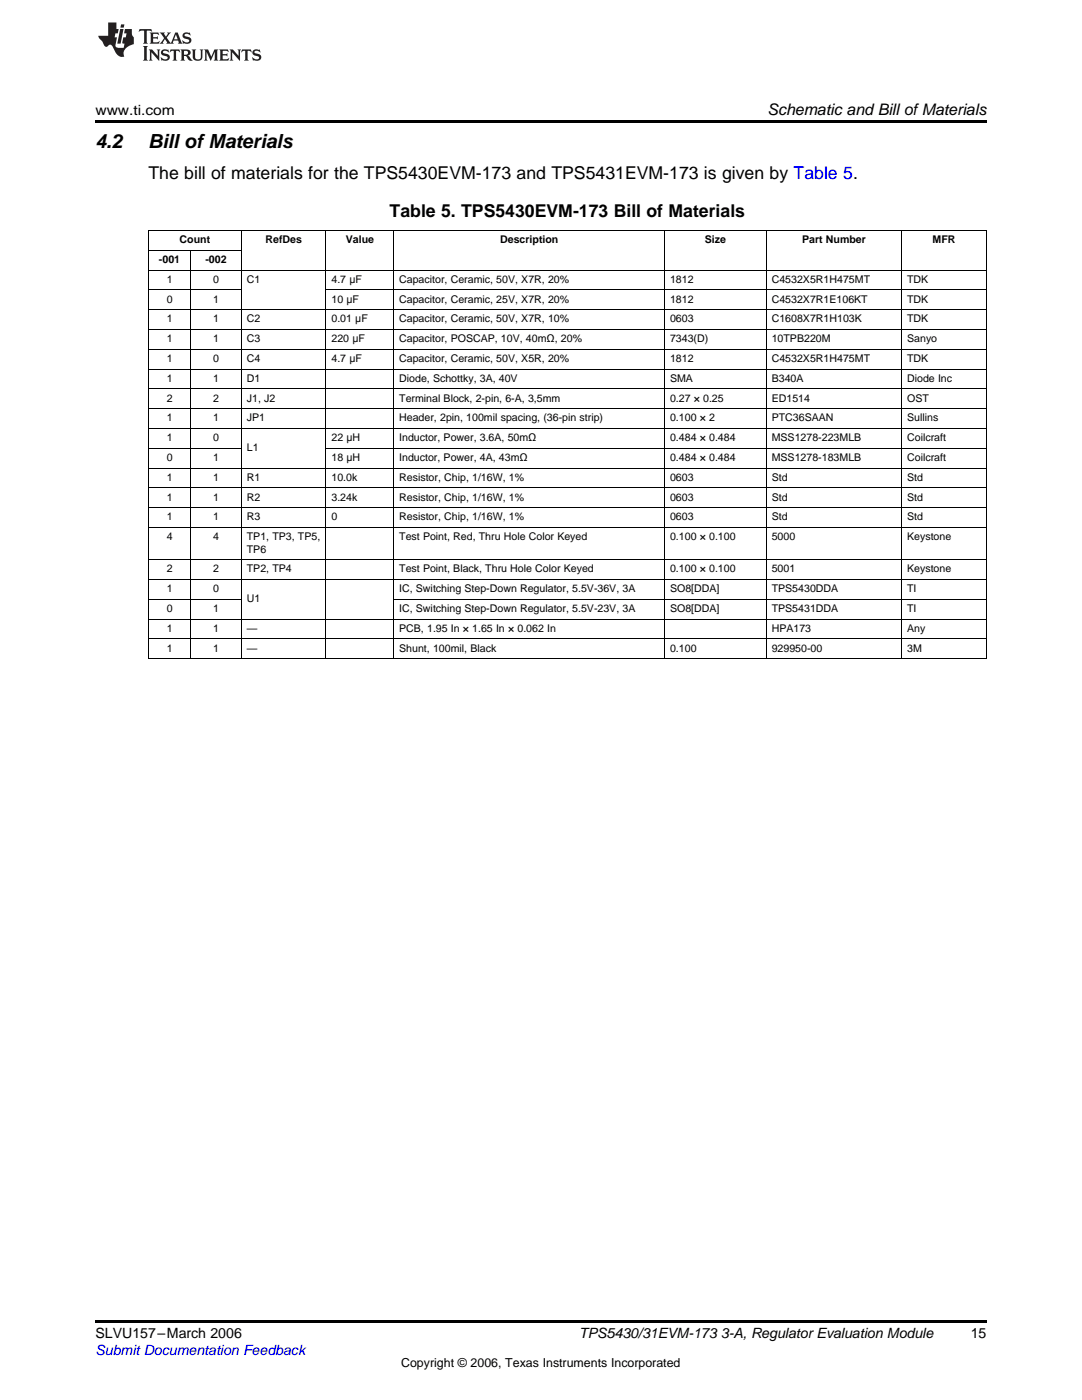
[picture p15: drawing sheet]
<svg xmlns="http://www.w3.org/2000/svg" width="216mm" height="279mm" viewBox="0 0 216 279" stroke-linecap="round" stroke-linejoin="round" font-family="sans-serif">
<defs><g id="words">
<g font-size="3.9">
<text x="19" y="29.6">4.2</text>
<text x="29.6" y="29.6">Bill ofMaterials</text>
</g>
<g font-size="3.5">
<text x="29.6" y="35.6">The bill of materials for the TPS5430EVM-173 and TPS5431EVM-173 is given by Table 5.</text>
<text x="77.8" y="43.4">Table 5. TPS5430EVM-173 Bill of Materials</text>
</g>
<text font-size="3.2" x="153.1" y="23">Schematic and Bill ofMaterials</text>
<g font-size="2.8">
<text x="19" y="23">www.ti.com</text>
<text x="19" y="267.1">SLVU157–March 2006</text>
<text x="115.6" y="267.1">TPS5430/31EVM-173</text>
<text x="143.9" y="267.1">3-A, Regulator Evaluation Module</text>
<text x="193.7" y="267">15</text>
</g>
<text font-size="2.8" fill="#00f" x="19" y="270.4">Submit Documentation Feedback</text>
<text font-size="2.5" x="80" y="272.7">Copyright © 2006, Texas Instruments Incorporated</text>
<g font-size="2.1">
<text x="31.7" y="52.5">-001</text>
<text x="35.8" y="48.5">Count</text>
<text x="41" y="52.5">-002</text>
<text x="53" y="48.5">RefDes</text>
<text x="69" y="48.5">Value</text>
<text x="99.8" y="48.5">Description</text>
<text x="140.7" y="48.5">Size</text>
<text x="160.1" y="48.5">Part Number</text>
<text x="186.1" y="48.5">MFR</text>
<text x="33.3" y="56.4">1</text>
<text x="42.5" y="56.4">0</text>
<text x="49.2" y="56.4">C1</text>
<text x="66.1" y="56.4">4.7 μF</text>
<text x="79.7" y="56.4">Capacitor, Ceramic, 50V, X7R, 20%</text>
<text x="133.7" y="56.4">1812</text>
<text x="154" y="56.4">C4532X5R1H475MT</text>
<text x="181" y="56.4">TDK</text>
<text x="33.3" y="60.4">0</text>
<text x="33.3" y="64.3">1</text>
<text x="42.5" y="60.4">1</text>
<text x="42.5" y="64.3">1</text>
<text x="49.2" y="64.3">C2</text>
<text x="66.1" y="60.4">10 μF</text>
<text x="66.1" y="64.3">0.01 μF</text>
<text x="79.7" y="60.4">Capacitor, Ceramic, 25V, X7R, 20%</text>
<text x="79.7" y="64.3">Capacitor, Ceramic, 50V, X7R, 10%</text>
<text x="133.7" y="60.4">1812</text>
<text x="133.7" y="64.3">0603</text>
<text x="154" y="60.4">C4532X7R1E106KT</text>
<text x="154" y="64.3">C1608X7R1H103K</text>
<text x="181" y="60.4">TDK</text>
<text x="181" y="64.3">TDK</text>
<text x="33.3" y="68.3">1</text>
<text x="42.5" y="68.3">1</text>
<text x="49.2" y="68.3">C3</text>
<text x="66.1" y="68.3">220 μF</text>
<text x="79.7" y="68.3">Capacitor, POSCAP, 10V, 40mΩ, 20%</text>
<text x="133.7" y="68.3">7343(D)</text>
<text x="154" y="68.3">10TPB220M</text>
<text x="181" y="68.3">Sanyo</text>
<text x="33.3" y="72.2">1</text>
<text x="33.3" y="76.2">1</text>
<text x="42.5" y="72.2">0</text>
<text x="42.5" y="76.2">1</text>
<text x="49.2" y="72.2">C4</text>
<text x="49.2" y="76.2">D1</text>
<text x="66.1" y="72.2">4.7 μF</text>
<text x="79.7" y="72.2">Capacitor, Ceramic, 50V, X5R, 20%</text>
<text x="79.7" y="76.2">Diode, Schottky, 3A, 40V</text>
<text x="133.7" y="72.2">1812</text>
<text x="133.7" y="76.2">SMA</text>
<text x="154" y="72.2">C4532X5R1H475MT</text>
<text x="154" y="76.2">B340A</text>
<text x="181" y="72.2">TDK</text>
<text x="181" y="76.2">Diode Inc</text>
<text x="33.3" y="80.2">2</text>
<text x="42.5" y="80.2">2</text>
<text x="49.2" y="80.2">J1, J2</text>
<text x="79.7" y="80.2">Terminal Block, 2-pin, 6-A, 3,5mm</text>
<text x="133.7" y="80.2">0.27 × 0.25</text>
<text x="154" y="80.2">ED1514</text>
<text x="181" y="80.2">OST</text>
<text x="33.3" y="84.1">1</text>
<text x="33.3" y="88.1">1</text>
<text x="42.5" y="84.1">1</text>
<text x="42.5" y="88.1">0</text>
<text x="49.2" y="84.1">JP1</text>
<text x="66.1" y="88.1">22 μH</text>
<text x="79.7" y="84.1">Header, 2pin, 100mil spacing, (36-pin strip)</text>
<text x="79.7" y="88.1">Inductor, Power, 3.6A, 50mΩ</text>
<text x="133.7" y="84.1">0.100 × 2</text>
<text x="133.7" y="88.1">0.484 × 0.484</text>
<text x="154" y="84.1">PTC36SAAN</text>
<text x="154" y="88.1">MSS1278-223MLB</text>
<text x="181" y="84.1">Sullins</text>
<text x="181" y="88.1">Coilcraft</text>
<text x="33.3" y="92">0</text>
<text x="33.3" y="96">1</text>
<text x="42.5" y="92">1</text>
<text x="42.5" y="96">1</text>
<text x="49.2" y="90">L1</text>
<text x="49.2" y="96">R1</text>
<text x="66.1" y="92">18 μH</text>
<text x="66.1" y="96">10.0k</text>
<text x="79.7" y="92">Inductor, Power, 4A, 43mΩ</text>
<text x="79.7" y="96">Resistor, Chip, 1/16W, 1%</text>
<text x="133.7" y="92">0.484 × 0.484</text>
<text x="133.7" y="96">0603</text>
<text x="154" y="92">MSS1278-183MLB</text>
<text x="154" y="96">Std</text>
<text x="181" y="92">Coilcraft</text>
<text x="181" y="96">Std</text>
<text x="33.3" y="99.9">1</text>
<text x="42.5" y="99.9">1</text>
<text x="49.2" y="99.9">R2</text>
<text x="66.1" y="99.9">3.24k</text>
<text x="79.7" y="99.9">Resistor, Chip, 1/16W, 1%</text>
<text x="133.7" y="99.9">0603</text>
<text x="154" y="99.9">Std</text>
<text x="181" y="99.9">Std</text>
<text x="33.3" y="103.9">1</text>
<text x="33.3" y="107.8">4</text>
<text x="42.5" y="103.9">1</text>
<text x="42.5" y="107.8">4</text>
<text x="49.2" y="103.9">R3</text>
<text x="49.2" y="107.8">TP1, TP3, TP5,</text>
<text x="66.1" y="103.9">0</text>
<text x="79.7" y="103.9">Resistor, Chip, 1/16W, 1%</text>
<text x="79.7" y="107.8">Test Point, Red, Thru Hole Color Keyed</text>
<text x="133.7" y="103.9">0603</text>
<text x="133.7" y="107.8">0.100 × 0.100</text>
<text x="154" y="103.9">Std</text>
<text x="154" y="107.8">5000</text>
<text x="181" y="103.9">Std</text>
<text x="181" y="107.8">Keystone</text>
<text x="49.2" y="110.3">TP6</text>
<text x="33.3" y="114.2">2</text>
<text x="33.3" y="118.2">1</text>
<text x="42.5" y="114.2">2</text>
<text x="42.5" y="118.2">0</text>
<text x="49.2" y="114.2">TP2, TP4</text>
<text x="79.7" y="114.2">Test Point, Black, Thru Hole Color Keyed</text>
<text x="79.7" y="118.2">IC, Switching Step-Down Regulator, 5.5V-36V, 3A</text>
<text x="133.7" y="114.2">0.100 × 0.100</text>
<text x="133.7" y="118.2">SO8[DDA]</text>
<text x="154" y="114.2">5001</text>
<text x="154" y="118.2">TPS5430DDA</text>
<text x="181" y="114.2">Keystone</text>
<text x="181" y="118.2">TI</text>
<text x="33.3" y="122.1">0</text>
<text x="42.5" y="122.1">1</text>
<text x="49.2" y="120.2">U1</text>
<text x="79.7" y="122.1">IC, Switching Step-Down Regulator, 5.5V-23V, 3A</text>
<text x="133.7" y="122.1">SO8[DDA]</text>
<text x="154" y="122.1">TPS5431DDA</text>
<text x="181" y="122.1">TI</text>
<text x="33.3" y="126.1">1</text>
<text x="33.3" y="130">1</text>
<text x="42.5" y="126.1">1</text>
<text x="42.5" y="130">1</text>
<text x="49.2" y="126.1">—</text>
<text x="49.2" y="130">—</text>
<text x="79.7" y="126.1">PCB, 1.95 In × 1.65 In × 0.062 In</text>
<text x="79.7" y="130">Shunt, 100mil, Black</text>
<text x="133.7" y="130">0.100</text>
<text x="154" y="126.1">HPA173</text>
<text x="154" y="130">929950-00</text>
<text x="181" y="126.1">Any</text>
<text x="181" y="130">3M</text>
</g>
</g></defs>
<path d="M19 24h177.8v.6h-177.8zM19 263.5h177.8v.6h-177.8z" fill="#000"/>
<g fill="none" stroke="#000" stroke-width=".2">
<path d="M29.6 57.9h18.6M29.6 53.9h167.2M29.6 50h18.6M29.6 46h167.2M29.7 46.1v85.4M38 50v81.5M48.1 46.1v85.4M65 46.1v85.4M65.1 57.9h131.7M78.5 46.1v85.4M132.6 46.1v85.4M152.9 46.1v85.4"/>
<path d="M179.9 46.1v85.4M196.8 46.1v85.4M29.6 77.6h167.2M29.6 73.7h167.2M29.6 69.7h167.2M29.6 65.8h167.2M29.6 61.8h167.2M29.6 97.4h167.2M29.6 93.4h167.2M29.6 89.5h18.6M29.6 85.5h167.2M29.6 81.6h167.2"/>
<path d="M65.1 89.5h131.7M29.6 119.6h18.6M29.6 115.7h167.2M29.6 111.7h167.2M29.6 105.3h167.2M29.6 101.3h167.2M78.6 119.6h118.2M29.6 131.5h167.2M29.6 127.5h167.2M29.6 123.6h167.2"/>
</g>
<g fill="#231f20">
<path d="M27.8 5.8l-.1 .6 .5-.3h.5l.1 .2v2.1l-.3 .3h1l-.2-.3v-2.1v-.2h.6l.4 .3-.1-.6zM29.9 6.5l.2 .4v1.5l-.2 .3h1.8l.1-.5a1.04 1.04 0 0 1-1.2 .1v-.6h.5l.4 .2v-.7l-.4 .2h-.5v-.6h.8l.3 .2-.1-.5zM31.9 6.5l.9 1.1-1 1.1h.9l-.2-.2 .4-.7 .5 .7-.2 .2h1.5l-.2-.2 .1-.4h.9l.2 .4-.2 .2h.9l-.2-.3-.7-1.9h-.5l-.9 2.1-.8-1.1 .8-1h-.8l.2 .3-.4 .5-.4-.6 .2-.2zM35.1 6.9l.4 .9h-.8zM36.6 6.6a.63 .63 0 0 0-.2 .7 .63 .63 0 0 0 .6 .4l.6 .2 .2 .2a.75 .75 0 0 1-.8 .4 .75 .75 0 0 1-.6-.5l.1 .7 .2-.1a1.11 1.11 0 0 0 1.5-.5 1.13 1.13 0 0 0-1.3-.9v-.3a1.04 1.04 0 0 1 1.1 .2l-.1-.6-.2 .1-.5-.1zM28.5 9.2l.3 .3v2.2l-.3 .4h1l-.2-.4v-2.2l.2-.3zM29.7 9.9l.2 .3v1.5l-.2 .4h.7l-.2-.4v-1.3l1.6 1.7v-1.9l.2-.3h-.7l.2 .3v.9l-1.1-1.2zM32.3 10a.62 .62 0 0 0-.2 .7 .62 .62 0 0 0 .6 .4l.6 .2 .2 .2a.76 .76 0 0 1-.8 .4 .76 .76 0 0 1-.6-.5l.1 .7 .2-.1a1.11 1.11 0 0 0 1.5-.6 1.13 1.13 0 0 0-1.3-.8v-.3a1.04 1.04 0 0 1 1.1 .1l-.1-.5-.2 .1-.5-.2zM34 9.9l-.1 .6a.61 .61 0 0 1 .7-.3l.1 1.5-.3 .4h1l-.3-.4 .1-1.5a.63 .63 0 0 1 .7 .3l-.1-.6zM36 9.9l.2 .3v1.5l-.2 .4h.9l-.2-.2v-.7l.6 .2a.76 .76 0 0 0 1.1 .6l-1-.9a.58 .58 0 0 0 .6-.6 .58 .58 0 0 0-.5-.6zM36.7 10.2l.1-.1a.45 .45 0 0 1 .6 .1 .45 .45 0 0 1 .1 .5l-.8 .2zM38.2 9.9l.2 .2a2.17 2.17 0 0 0 .4 1.9 .99 .99 0 0 0 1.6-.7v-1.1l.2-.3h-.7l.1 .2a1.92 1.92 0 0 1-.1 1.7 .6 .6 0 0 1-1-.5v-1.1l.2-.3zM40.7 9.9l.2 .3v1.5l-.2 .4h.7l-.2-.4v-1.4l.8 1.8 .9-1.8v1.4l-.2 .4h.9l-.3-.4v-1.5l.3-.3h-.8l-.6 1.4-.7-1.4zM43.7 9.9l.3 .3v1.5l-.3 .4h1.9l.1-.6a1.04 1.04 0 0 1-1.3 .2v-.6h.6l.4 .1v-.6l-.4 .2h-.6l.1-.6h.7l.4 .2-.1-.5zM45.8 9.9l.2 .3v1.5l-.2 .4h.8l-.3-.4v-1.3l1.6 1.7v-1.9l.2-.3h-.7l.2 .3v.9l-1.1-1.2zM48.3 9.9l-.1 .6a.61 .61 0 0 1 .7-.3v1.5l-.2 .4h.9l-.2-.4v-1.5a.63 .63 0 0 1 .8 .3l-.1-.6zM50.6 10a.62 .62 0 0 0-.2 .7 .62 .62 0 0 0 .6 .4l.6 .2 .1 .2a.76 .76 0 0 1-.7 .4 .76 .76 0 0 1-.6-.5l.1 .7 .1-.1a1.11 1.11 0 0 0 1.5-.6 1.13 1.13 0 0 0-1.2-.8l-.1-.3a1.04 1.04 0 0 1 1.2 .1l-.2-.5-.1 .1-.5-.2z"/>
<path d="M21.6 4.5v2.6h-2l.1 .4 .8 .9a.91 .91 0 0 0 .9 .9 .56 .56 0 0 1 .5-.4 .56 .56 0 0 1 .5 .3l.4 .8a1.53 1.53 0 0 0 2 1.3 1.54 1.54 0 0 1 1-2.1l.9-.4-.1-1.4a1.52 1.52 0 0 1-.3-1.6h-1.4l-.1 .9h.5l-.2 .8h-.5l-.2 .9v.2l.4 .1-.1 .9a1.93 1.93 0 0 1-1.6-.3l.2-1.8h-.4l.1-.8h.5l.2-.9h-.5v-1.3zM24 5.8l-.6 2.9h.7l.5-2.9zM24.2 4.9l-.2 .6h.7l.1-.6z"/>
</g>
<use href="#words"/>
</svg>
